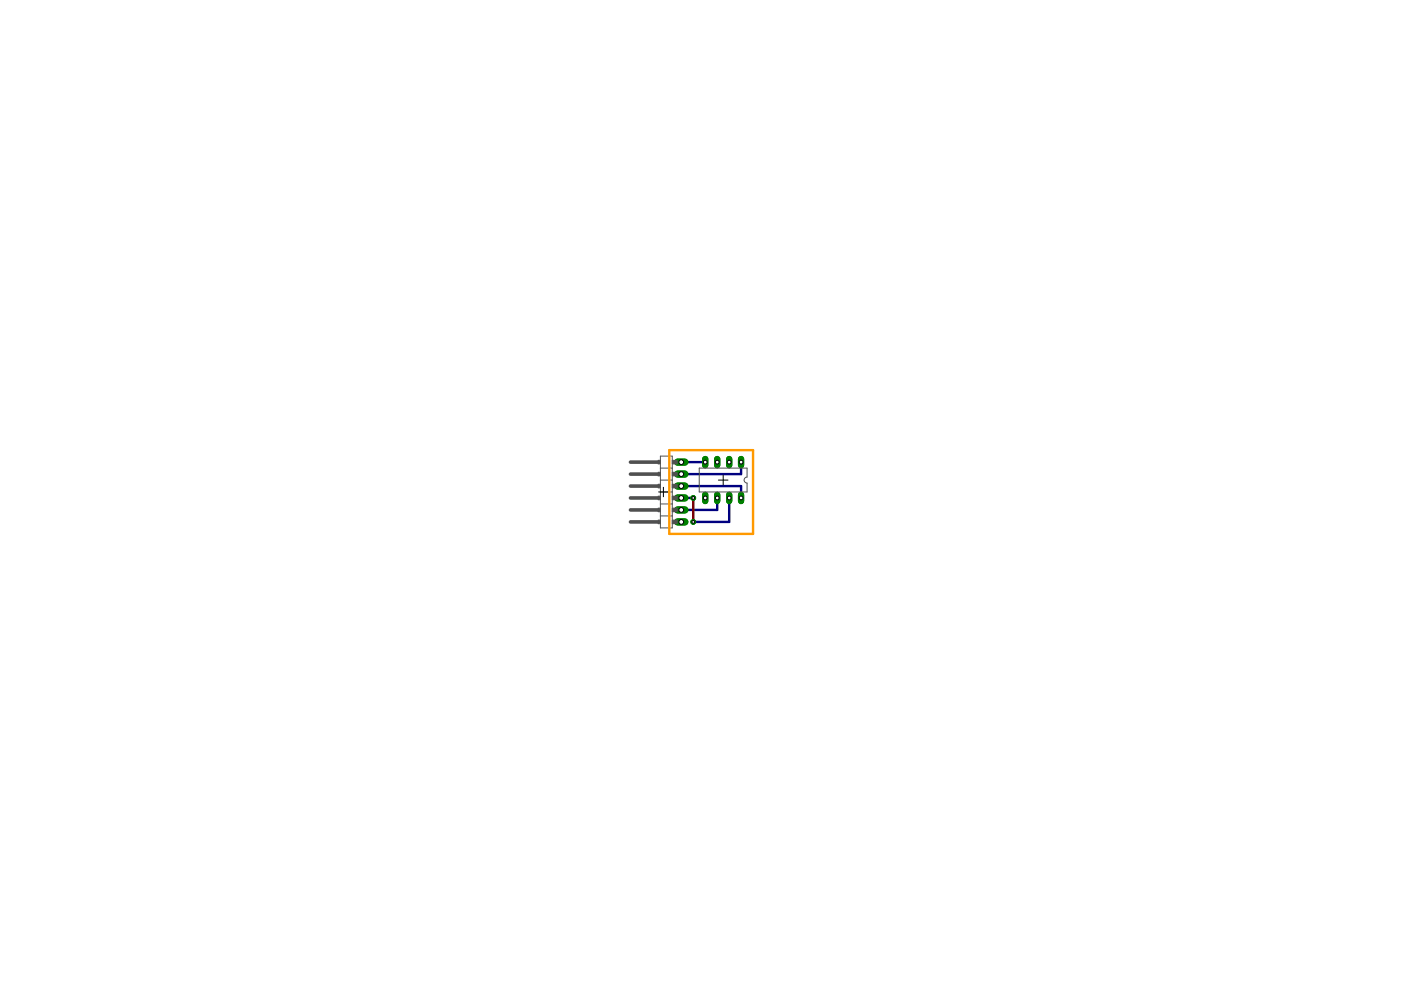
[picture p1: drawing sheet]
<svg xmlns="http://www.w3.org/2000/svg" width="297mm" height="210mm" viewBox="0 0 297 210" stroke-linecap="round" stroke-linejoin="round" font-family="sans-serif">
<path d="M144.4 98h5.1M157.1 98v2.5h-12.7M144.4 105.6h2.6M144.4 103.1h12.7v2.5M152.1 105.6v2.5h-7.7M154.6 105.6v5.1h-7.6" fill="none" stroke="#000080" stroke-width=".51"/>
<path d="M157.1 97.3v1.3" fill="none" stroke="#008000" stroke-width="1.3"/>
<circle cx="157.1" cy="98" r=".4" fill="#fff" stroke="#000" stroke-width=".21"/>
<path d="M154.6 97.3v1.3" fill="none" stroke="#008000" stroke-width="1.3"/>
<circle cx="154.6" cy="98" r=".4" fill="#fff" stroke="#000" stroke-width=".21"/>
<path d="M152.1 97.3v1.3" fill="none" stroke="#008000" stroke-width="1.3"/>
<circle cx="152.1" cy="98" r=".4" fill="#fff" stroke="#000" stroke-width=".21"/>
<path d="M149.5 97.3v1.3" fill="none" stroke="#008000" stroke-width="1.3"/>
<circle cx="149.5" cy="98" r=".4" fill="#fff" stroke="#000" stroke-width=".21"/>
<path d="M149.5 104.9v1.3" fill="none" stroke="#008000" stroke-width="1.3"/>
<circle cx="149.5" cy="105.6" r=".4" fill="#fff" stroke="#000" stroke-width=".21"/>
<path d="M152.1 104.9v1.3" fill="none" stroke="#008000" stroke-width="1.3"/>
<circle cx="152.1" cy="105.6" r=".4" fill="#fff" stroke="#000" stroke-width=".21"/>
<path d="M154.6 104.9v1.3" fill="none" stroke="#008000" stroke-width="1.3"/>
<circle cx="154.6" cy="105.6" r=".4" fill="#fff" stroke="#000" stroke-width=".21"/>
<path d="M157.1 104.9v1.3" fill="none" stroke="#008000" stroke-width="1.3"/>
<circle cx="157.1" cy="105.6" r=".4" fill="#fff" stroke="#000" stroke-width=".21"/>
<path d="M143.7 110.7h1.5" fill="none" stroke="#008000" stroke-width="1.5"/>
<circle cx="144.4" cy="110.7" r=".51" fill="#fff" stroke="#000" stroke-width=".21"/>
<path d="M143.7 108.1h1.5" fill="none" stroke="#008000" stroke-width="1.5"/>
<circle cx="144.4" cy="108.1" r=".51" fill="#fff" stroke="#000" stroke-width=".21"/>
<path d="M143.7 105.6h1.5" fill="none" stroke="#008000" stroke-width="1.5"/>
<circle cx="144.4" cy="105.6" r=".51" fill="#fff" stroke="#000" stroke-width=".21"/>
<path d="M143.7 103.1h1.5" fill="none" stroke="#008000" stroke-width="1.5"/>
<circle cx="144.4" cy="103.1" r=".51" fill="#fff" stroke="#000" stroke-width=".21"/>
<path d="M143.7 100.5h1.5" fill="none" stroke="#008000" stroke-width="1.5"/>
<circle cx="144.4" cy="100.5" r=".51" fill="#fff" stroke="#000" stroke-width=".21"/>
<path d="M143.7 98h1.5" fill="none" stroke="#008000" stroke-width="1.5"/>
<circle cx="144.4" cy="98" r=".51" fill="#fff" stroke="#000" stroke-width=".21"/>
<circle cx="147" cy="105.6" r=".51" fill="#008000" stroke="#008000" stroke-width=".21"/>
<circle cx="147" cy="105.6" r=".3" fill="#fff" stroke="#000" stroke-width=".21"/>
<circle cx="147" cy="110.7" r=".51" fill="#008000" stroke="#008000" stroke-width=".21"/>
<circle cx="147" cy="110.7" r=".3" fill="#fff" stroke="#000" stroke-width=".21"/>
<path d="M147 105.6v5.1" fill="none" stroke="#800000" stroke-width=".51"/>
<path d="M157.1 97.3v1.3" fill="none" stroke="#008000" stroke-width="1.3"/>
<circle cx="157.1" cy="98" r=".4" fill="#fff" stroke="#000" stroke-width=".21"/>
<path d="M154.6 97.3v1.3" fill="none" stroke="#008000" stroke-width="1.3"/>
<circle cx="154.6" cy="98" r=".4" fill="#fff" stroke="#000" stroke-width=".21"/>
<path d="M152.1 97.3v1.3" fill="none" stroke="#008000" stroke-width="1.3"/>
<circle cx="152.1" cy="98" r=".4" fill="#fff" stroke="#000" stroke-width=".21"/>
<path d="M149.5 97.3v1.3" fill="none" stroke="#008000" stroke-width="1.3"/>
<circle cx="149.5" cy="98" r=".4" fill="#fff" stroke="#000" stroke-width=".21"/>
<path d="M149.5 104.9v1.3" fill="none" stroke="#008000" stroke-width="1.3"/>
<circle cx="149.5" cy="105.6" r=".4" fill="#fff" stroke="#000" stroke-width=".21"/>
<path d="M152.1 104.9v1.3" fill="none" stroke="#008000" stroke-width="1.3"/>
<circle cx="152.1" cy="105.6" r=".4" fill="#fff" stroke="#000" stroke-width=".21"/>
<path d="M154.6 104.9v1.3" fill="none" stroke="#008000" stroke-width="1.3"/>
<circle cx="154.6" cy="105.6" r=".4" fill="#fff" stroke="#000" stroke-width=".21"/>
<path d="M157.1 104.9v1.3" fill="none" stroke="#008000" stroke-width="1.3"/>
<circle cx="157.1" cy="105.6" r=".4" fill="#fff" stroke="#000" stroke-width=".21"/>
<path d="M143.7 110.7h1.5" fill="none" stroke="#008000" stroke-width="1.5"/>
<circle cx="144.4" cy="110.7" r=".51" fill="#fff" stroke="#000" stroke-width=".21"/>
<path d="M143.7 108.1h1.5" fill="none" stroke="#008000" stroke-width="1.5"/>
<circle cx="144.4" cy="108.1" r=".51" fill="#fff" stroke="#000" stroke-width=".21"/>
<path d="M143.7 105.6h1.5" fill="none" stroke="#008000" stroke-width="1.5"/>
<circle cx="144.4" cy="105.6" r=".51" fill="#fff" stroke="#000" stroke-width=".21"/>
<path d="M143.7 103.1h1.5" fill="none" stroke="#008000" stroke-width="1.5"/>
<circle cx="144.4" cy="103.1" r=".51" fill="#fff" stroke="#000" stroke-width=".21"/>
<path d="M143.7 100.5h1.5" fill="none" stroke="#008000" stroke-width="1.5"/>
<circle cx="144.4" cy="100.5" r=".51" fill="#fff" stroke="#000" stroke-width=".21"/>
<path d="M143.7 98h1.5" fill="none" stroke="#008000" stroke-width="1.5"/>
<circle cx="144.4" cy="98" r=".51" fill="#fff" stroke="#000" stroke-width=".21"/>
<circle cx="147" cy="105.6" r=".51" fill="#008000" stroke="#008000" stroke-width=".21"/>
<circle cx="147" cy="105.6" r=".3" fill="#fff" stroke="#000" stroke-width=".21"/>
<circle cx="147" cy="110.7" r=".51" fill="#008000" stroke="#008000" stroke-width=".21"/>
<circle cx="147" cy="110.7" r=".3" fill="#fff" stroke="#000" stroke-width=".21"/>
<path d="M140 99.3h2.5M140 96.7h2.5v15.2h-2.5zM148.3 99.3h10.1v1.9a.63 .63 0 0 0-.6 .6 .63 .63 0 0 0 .6 .6v1.9h-10.1zM140 104.3h2.5M140 109.4h2.5M140 106.8h2.5M140 101.8h2.5" fill="none" stroke="#505050" stroke-width=".21"/>
<path d="M133.7 98h5.7M133.7 110.7h5.7M133.7 108.1h5.7M133.7 105.6h5.7M133.7 103.1h5.7M133.7 100.5h5.7" fill="none" stroke="#505050" stroke-width=".76"/>
<g fill="#505050" stroke="#505050" stroke-width=".21">
<path d="M139.5 110.3h.5v.7h-.5z"/>
<path d="M139.5 107.7h.5v.8h-.5z"/>
<path d="M139.5 105.2h.5v.8h-.5z"/>
<path d="M139.5 102.7h.5v.7h-.5z"/>
<path d="M139.5 100.1h.5v.8h-.5z"/>
<path d="M139.5 97.6h.5v.8h-.5z"/>
<path d="M142.5 110.3h1.1v.7h-1.1z"/>
<path d="M142.5 107.7h1.1v.8h-1.1z"/>
<path d="M142.5 105.2h1.1v.8h-1.1z"/>
<path d="M142.5 102.7h1.1v.7h-1.1z"/>
<path d="M142.5 100.1h1.1v.8h-1.1z"/>
<path d="M142.5 97.6h1.1v.8h-1.1z"/>
</g>
<path d="M139.6 104.3h2.1M140.7 103.3v2M152.3 101.8h2M153.3 100.8v2" fill="none" stroke="#000" stroke-width=".21"/>
<path d="M141.9 95.4h17.8v17.8h-17.8z" fill="none" stroke="#f90" stroke-width=".51"/>
</svg>
